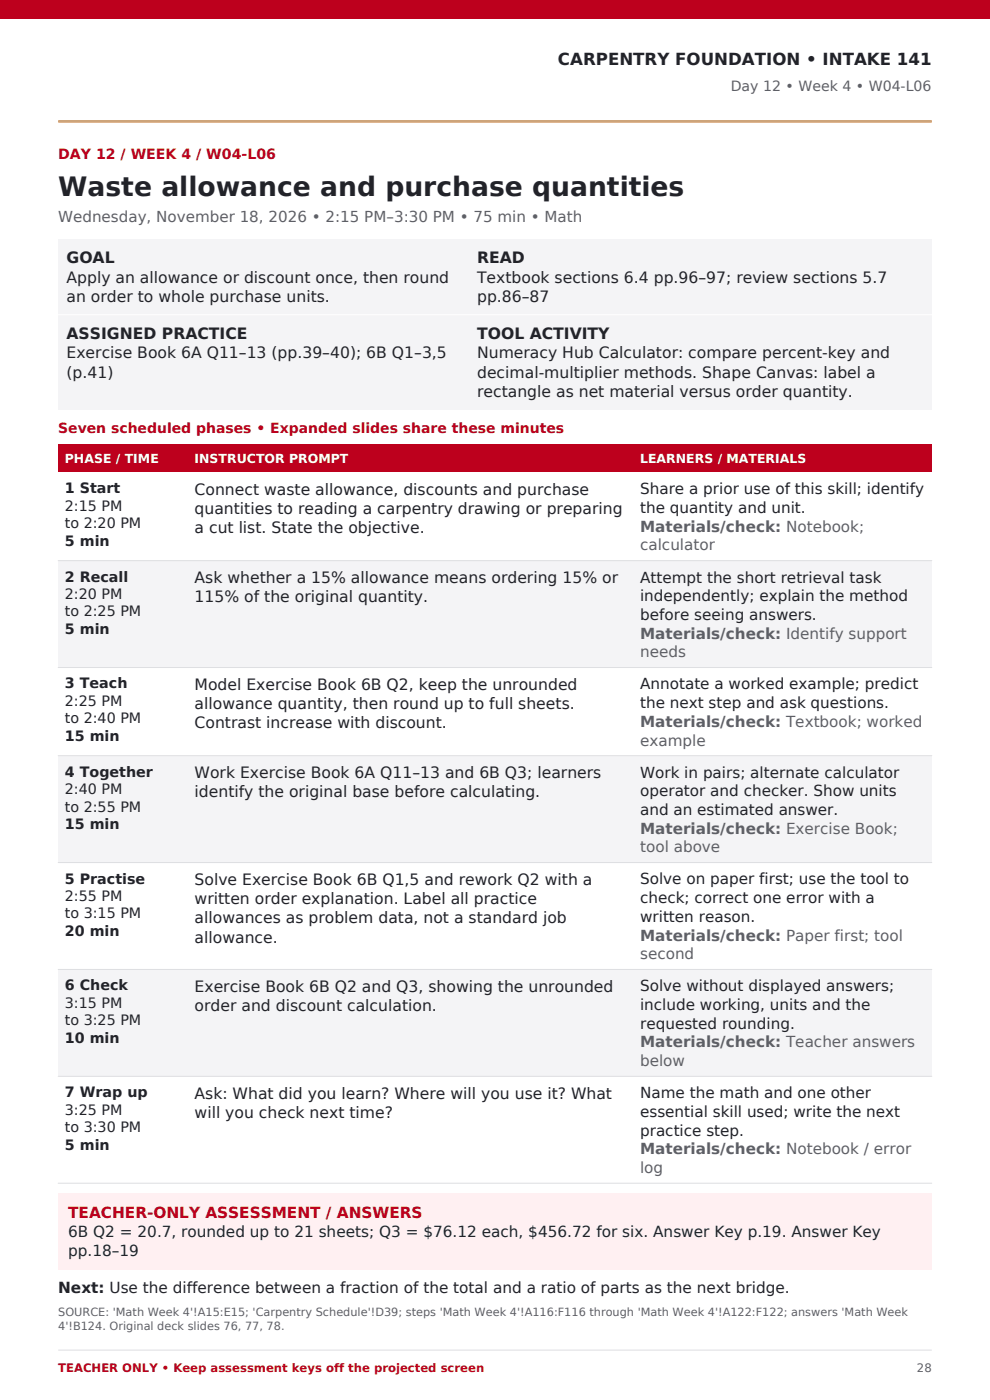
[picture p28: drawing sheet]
<svg xmlns="http://www.w3.org/2000/svg" width="210mm" height="297mm" viewBox="0 0 210 297" stroke-linecap="round" stroke-linejoin="round" font-family="sans-serif">
<defs><g id="words">
<text font-size="5.6" fill="#222329" x="12.3" y="41.5">Waste allowance and purchase quantities</text>
<text font-size="3.5" fill="#222329" x="118.4" y="13.8">CARPENTRY FOUNDATION • INTAKE 141</text>
<g font-size="3.3" fill="#222329">
<text x="14.1" y="55.9">GOAL</text>
<text x="101.2" y="55.9">READ</text>
<text x="14.1" y="60">Apply an allowance or discount once, then round</text>
<text x="14.1" y="64.2">an order to whole purchase units.</text>
<text x="101.2" y="60">Textbook sections 6.4 pp.96–97; review sections 5.7</text>
<text x="101.2" y="64.2">pp.86–87</text>
<text x="14.1" y="71.8">ASSIGNED PRACTICE</text>
<text x="101.2" y="71.8">TOOL ACTIVITY</text>
<text x="14.1" y="76">Exercise Book 6A Q11–13 (pp.39–40); 6B Q1–3,5</text>
<text x="101.2" y="76">Numeracy Hub Calculator: compare percent-key and</text>
<text x="14.1" y="80.1">(p.41)</text>
<text x="101.2" y="80.1">decimal-multiplier methods. Shape Canvas: label a</text>
<text x="101.2" y="84.3">rectangle as net material versus order quantity.</text>
<text x="41.3" y="105">Connect waste allowance, discounts and purchase</text>
<text x="41.3" y="109">quantities to reading a carpentry drawing or preparing</text>
<text x="41.3" y="113.1">a cut list. State the objective.</text>
<text x="41.3" y="123.7">Ask whether a 15% allowance means ordering 15% or</text>
<text x="41.3" y="127.7">115% of the original quantity.</text>
<text x="41.3" y="146.3">Model Exercise Book 6B Q2, keep the unrounded</text>
<text x="41.3" y="150.4">allowance quantity, then round up to full sheets.</text>
<text x="41.3" y="154.5">Contrast increase with discount.</text>
<text x="41.3" y="165">Work Exercise Book 6A Q11–13 and 6B Q3; learners</text>
<text x="41.3" y="169.1">identify the original base before calculating.</text>
<text x="41.3" y="187.7">Solve Exercise Book 6B Q1,5 and rework Q2 with a</text>
<text x="41.3" y="191.8">written order explanation. Label all practice</text>
<text x="41.3" y="195.9">allowances as problem data, not a standard job</text>
<text x="41.3" y="200">allowance.</text>
<text x="41.3" y="210.4">Exercise Book 6B Q2 and Q3, showing the unrounded</text>
<text x="41.3" y="214.5">order and discount calculation.</text>
<text x="41.3" y="233.1">Ask: What did you learn? Where will you use it? What</text>
<text x="41.3" y="237.1">will you check next time?</text>
</g>
<g font-size="3.2" fill="#5d6068">
<text x="12.3" y="47.2">Wednesday, November 18, 2026 • 2:15 PM–3:30 PM • 75 min • Math</text>
<text x="135.8" y="112.8">Materials/check: Notebook;</text>
<text x="135.8" y="116.8">calculator</text>
<text x="135.8" y="135.5">Materials/check: Identify support</text>
<text x="135.8" y="139.5">needs</text>
<text x="135.8" y="154.2">Materials/check: Textbook; worked</text>
<text x="135.8" y="158.2">example</text>
<text x="135.8" y="176.9">Materials/check: Exercise Book;</text>
<text x="135.8" y="180.8">tool above</text>
<text x="135.8" y="199.5">Materials/check: Paper first; tool</text>
<text x="135.8" y="203.5">second</text>
<text x="135.8" y="222.2">Materials/check: Teacher answers</text>
<text x="135.8" y="226.2">below</text>
<text x="135.8" y="244.9">Materials/check: Notebook / error</text>
<text x="135.8" y="248.9">log</text>
</g>
<g font-size="3.2" fill="#222329">
<text x="135.8" y="104.9">Share a prior use of this skill; identify</text>
<text x="135.8" y="108.8">the quantity and unit.</text>
<text x="135.8" y="123.6">Attempt the short retrieval task</text>
<text x="135.8" y="127.5">independently; explain the method</text>
<text x="135.8" y="131.5">before seeing answers.</text>
<text x="135.8" y="146.2">Annotate a worked example; predict</text>
<text x="135.8" y="150.2">the next step and ask questions.</text>
<text x="135.8" y="165">Work in pairs; alternate calculator</text>
<text x="135.8" y="168.9">operator and checker. Show units</text>
<text x="135.8" y="172.9">and an estimated answer.</text>
<text x="135.8" y="187.6">Solve on paper first; use the tool to</text>
<text x="135.8" y="191.6">check; correct one error with a</text>
<text x="135.8" y="195.6">written reason.</text>
<text x="135.8" y="210.3">Solve without displayed answers;</text>
<text x="135.8" y="214.3">include working, units and the</text>
<text x="135.8" y="218.2">requested rounding.</text>
<text x="135.8" y="233">Name the math and one other</text>
<text x="135.8" y="236.9">essential skill used; write the next</text>
<text x="135.8" y="240.9">practice step.</text>
<text x="14.5" y="262.5">6B Q2 = 20.7, rounded up to 21 sheets; Q3 = $76.12 each, $456.72 for six. Answer Key p.19. Answer Key</text>
<text x="14.5" y="266.5">pp.18–19</text>
<text x="12.3" y="274.3">Next: Use the difference between a fraction of the total and a ratio of parts as the next bridge.</text>
</g>
<text font-size="3.2" fill="#bd001d" x="14.5" y="258.5">TEACHER-ONLY ASSESSMENT / ANSWERS</text>
<text font-size="3" fill="#5d6068" x="155" y="19.4">Day 12 • Week 4 • W04-L06</text>
<g font-size="3" fill="#bd001d">
<text x="12.3" y="33.7">DAY 12 / WEEK 4 / W04-L06</text>
<text x="12.3" y="92">Seven scheduled phases • Expanded slides share these minutes</text>
</g>
<g font-size="3" fill="#222329">
<text x="13.8" y="104.7">1 Start</text>
<text x="13.8" y="108.4">2:15 PM</text>
<text x="13.8" y="112.1">to 2:20 PM</text>
<text x="13.8" y="115.8">5 min</text>
<text x="13.8" y="123.4">2 Recall</text>
<text x="13.8" y="127.1">2:20 PM</text>
<text x="13.8" y="130.8">to 2:25 PM</text>
<text x="13.8" y="134.5">5 min</text>
<text x="13.8" y="146.1">3 Teach</text>
<text x="13.8" y="149.8">2:25 PM</text>
<text x="13.8" y="153.5">to 2:40 PM</text>
<text x="13.8" y="157.2">15 min</text>
<text x="13.8" y="164.8">4 Together</text>
<text x="13.8" y="168.5">2:40 PM</text>
<text x="13.8" y="172.2">to 2:55 PM</text>
<text x="13.8" y="175.9">15 min</text>
<text x="13.8" y="187.4">5 Practise</text>
<text x="13.8" y="191.1">2:55 PM</text>
<text x="13.8" y="194.8">to 3:15 PM</text>
<text x="13.8" y="198.5">20 min</text>
<text x="13.8" y="210.1">6 Check</text>
<text x="13.8" y="213.8">3:15 PM</text>
<text x="13.8" y="217.5">to 3:25 PM</text>
<text x="13.8" y="221.2">10 min</text>
<text x="13.8" y="232.8">7 Wrap up</text>
<text x="13.8" y="236.5">3:25 PM</text>
<text x="13.8" y="240.2">to 3:30 PM</text>
<text x="13.8" y="243.9">5 min</text>
</g>
<g font-size="2.6" fill="#fff">
<text x="13.8" y="98.2">PHASE / TIME</text>
<text x="41.3" y="98.2">INSTRUCTOR PROMPT</text>
<text x="135.8" y="98.2">LEARNERS / MATERIALS</text>
</g>
<text font-size="2.5" fill="#bd001d" x="12.3" y="291">TEACHER ONLY • Keep assessment keys off the projected screen</text>
<text font-size="2.5" fill="#5d6068" x="194.5" y="291">28</text>
<g font-size="2.4" fill="#5d6068">
<text x="12.3" y="279.3">SOURCE: 'Math Week 4'!A15:E15; 'Carpentry Schedule'!D39; steps 'Math Week 4'!A116:F116 through 'Math Week 4'!A122:F122; answers 'Math Week</text>
<text x="12.3" y="282.3">4'!B124. Original deck slides 76, 77, 78.</text>
</g>
</g></defs>
<path d="M0 0h210v3.9h-210z" fill-rule="evenodd" fill="#bd001d"/>
<path d="M12.3 25.8h185.4" fill="none" stroke="#d7a52b" stroke-width=".53"/>
<path d="M12.3 50.8h185.4v36.1h-185.4z" fill-rule="evenodd" fill="#f4f4f6"/>
<path d="M12.3 66.8h185.4" fill="none" stroke="#fff" stroke-width=".21"/>
<path d="M12.3 94.1h185.4v6.1h-185.4z" fill-rule="evenodd" fill="#bd001d"/>
<path d="M12.3 100.2h185.4v18.7h-185.4z" fill-rule="evenodd" fill="#fff"/>
<path d="M12.3 118.9h185.4v22.7h-185.4z" fill-rule="evenodd" fill="#f4f4f6"/>
<path d="M12.3 141.6h185.4v18.7h-185.4z" fill-rule="evenodd" fill="#fff"/>
<path d="M12.3 160.3h185.4v22.7h-185.4z" fill-rule="evenodd" fill="#f4f4f6"/>
<path d="M12.3 183h185.4v22.7h-185.4z" fill-rule="evenodd" fill="#fff"/>
<path d="M12.3 205.7h185.4v22.6h-185.4z" fill-rule="evenodd" fill="#f4f4f6"/>
<path d="M12.3 228.3h185.4v22.7h-185.4z" fill-rule="evenodd" fill="#fff"/>
<path d="M12.3 118.9h185.4M12.3 141.6h185.4M12.3 160.3h185.4M12.3 183h185.4M12.3 205.7h185.4M12.3 228.3h185.4M12.3 251h185.4" fill="none" stroke="#dddee2" stroke-width=".21"/>
<path d="M12.3 253.1h185.4v16.2h-185.4z" fill-rule="evenodd" fill="#fff0f2"/>
<path d="M12.3 286.4h185.4" fill="none" stroke="#dddee2" stroke-width=".21"/>
<use href="#words"/>
</svg>
